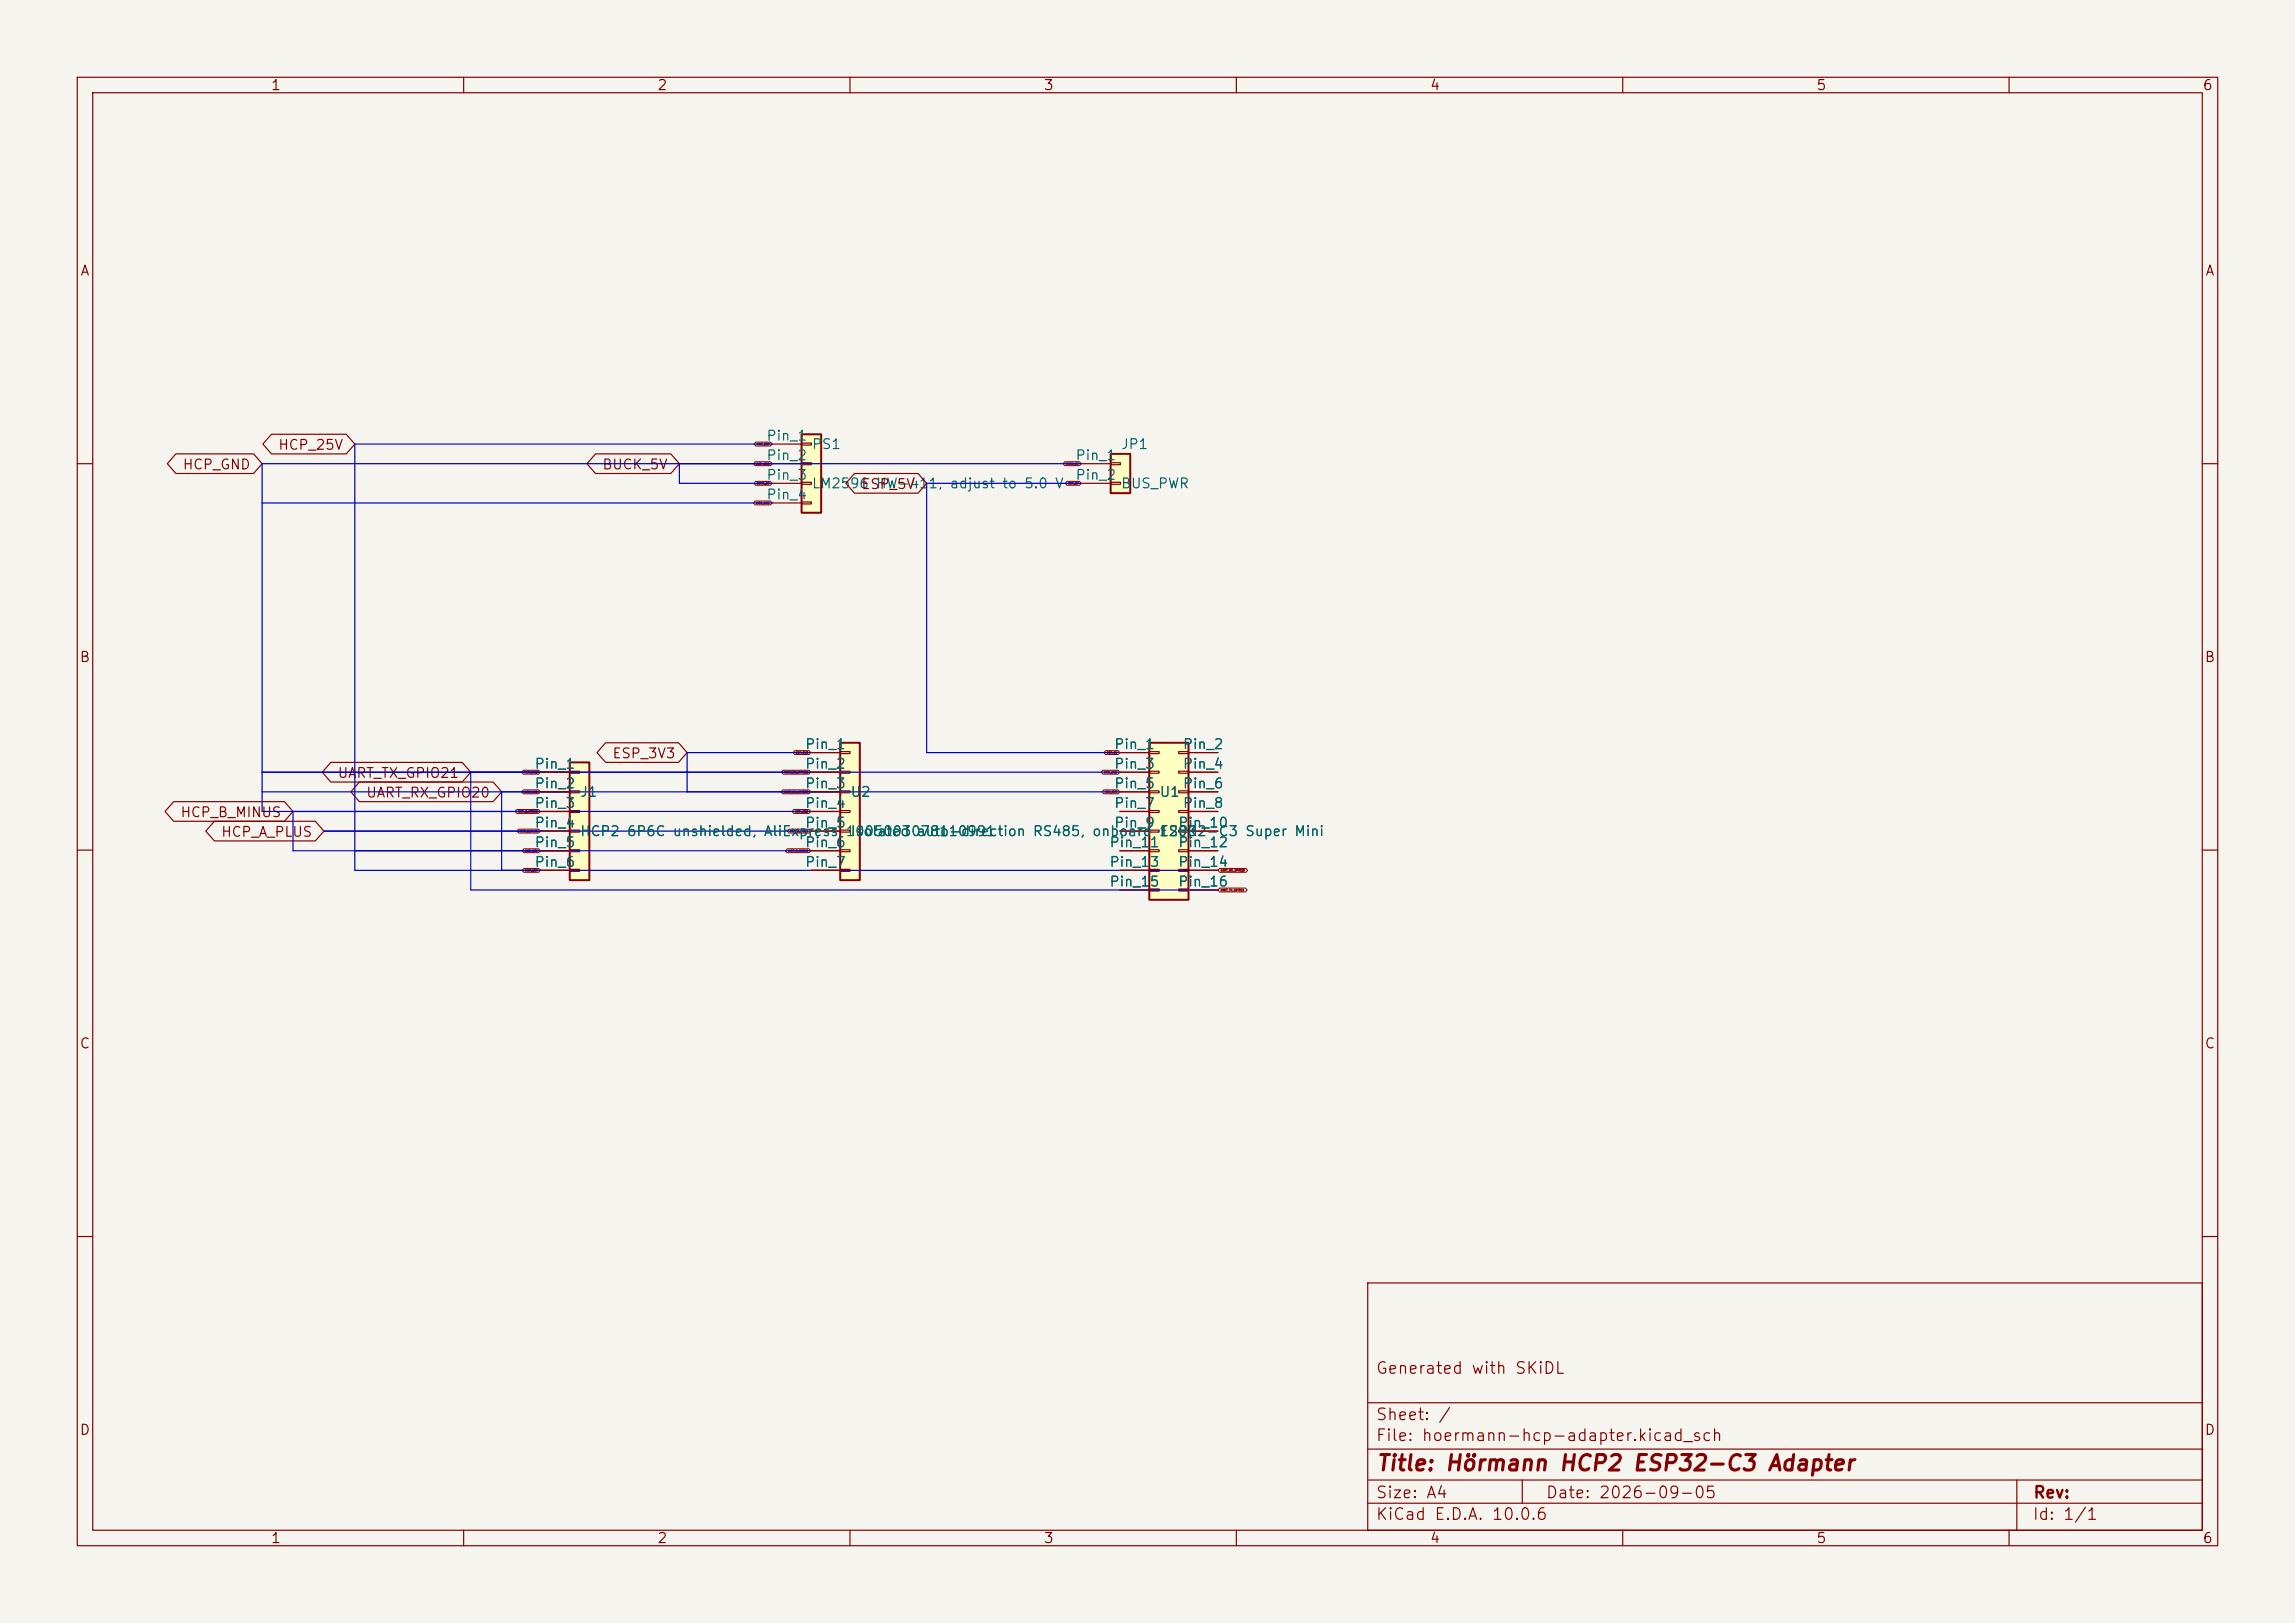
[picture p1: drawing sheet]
<svg xmlns="http://www.w3.org/2000/svg" width="297mm" height="210mm" viewBox="0 0 297 210" stroke-linecap="round" stroke-linejoin="round" font-family="sans-serif">
<defs><g id="words">
<text font-size="2" fill="#840000" x="178" y="190.8">Title: Hörmann HCP2 ESP32-C3 Adapter</text>
<g font-size="1.5" fill="#840000">
<text x="178" y="178.1">Generated with SKiDL</text>
<text x="178" y="184.1">Sheet: /</text>
<text x="178" y="186.8">File: hoermann-hcp-adapter.kicad_sch</text>
<text x="178" y="197">KiCad E.D.A. 10.0.6</text>
<text x="178" y="194.2">Size: A4</text>
<text x="200" y="194.2">Date: 2026-09-05</text>
<text x="263" y="197">Id: 1/1</text>
<text x="263" y="194.2">Rev:</text>
</g>
<g font-size="1.3" fill="#840000">
<text x="35" y="12">1</text>
<text x="85" y="12">2</text>
<text x="135" y="12">3</text>
<text x="185" y="12">4</text>
<text x="235" y="12">5</text>
<text x="285" y="12">6</text>
<text x="10.3" y="36">A</text>
<text x="285.3" y="36">A</text>
<text x="35.9" y="58.5">HCP_25V</text>
<text x="23.6" y="61.1">HCP_GND</text>
<text x="77.9" y="61.1">BUCK_5V</text>
<text x="111.4" y="63.6">ESP_5V</text>
<text x="10.2" y="86">B</text>
<text x="285.2" y="86">B</text>
<text x="43.6" y="101">UART_TX_GPIO21</text>
<text x="79.2" y="98.4">ESP_3V3</text>
<text x="23.3" y="106.1">HCP_B_MINUS</text>
<text x="47.3" y="103.5">UART_RX_GPIO20</text>
<text x="28.5" y="108.6">HCP_A_PLUS</text>
<text x="10.2" y="136">C</text>
<text x="285.2" y="136">C</text>
<text x="10.2" y="186">D</text>
<text x="285.2" y="186">D</text>
<text x="35" y="200">1</text>
<text x="85" y="200">2</text>
<text x="135" y="200">3</text>
<text x="185" y="200">4</text>
<text x="235" y="200">5</text>
<text x="285" y="200">6</text>
</g>
<g font-size="1.3" fill="#006464">
<text x="99.1" y="57.3">Pin_1</text>
<text x="99.1" y="59.9">Pin_2</text>
<text x="105" y="58.4">PS1</text>
<text x="139.1" y="59.9">Pin_1</text>
<text x="145" y="58.4">JP1</text>
<text x="99.1" y="62.4">Pin_3</text>
<text x="99.1" y="64.9">Pin_4</text>
<text x="105" y="63.5">LM2596 HW-411, adjust to 5.0 V</text>
<text x="139.1" y="62.4">Pin_2</text>
<text x="145" y="63.5">BUS_PWR</text>
<text x="69.1" y="99.8">Pin_1</text>
<text x="104.1" y="97.2">Pin_1</text>
<text x="104.1" y="99.8">Pin_2</text>
<text x="144.1" y="97.2">Pin_1</text>
<text x="144.1" y="99.8">Pin_3</text>
<text x="153" y="97.2">Pin_2</text>
<text x="153" y="99.8">Pin_4</text>
<text x="69.1" y="102.3">Pin_2</text>
<text x="69.1" y="104.9">Pin_3</text>
<text x="69.1" y="107.4">Pin_4</text>
<text x="75" y="103.4">J1</text>
<text x="104.1" y="102.3">Pin_3</text>
<text x="104.1" y="104.9">Pin_4</text>
<text x="104.1" y="107.4">Pin_5</text>
<text x="110" y="103.4">U2</text>
<text x="144.1" y="102.3">Pin_5</text>
<text x="144.1" y="104.9">Pin_7</text>
<text x="144.1" y="107.4">Pin_9</text>
<text x="150" y="103.4">U1</text>
<text x="152.4" y="107.4">Pin_10</text>
<text x="153" y="102.3">Pin_6</text>
<text x="153" y="104.9">Pin_8</text>
<text x="69.1" y="109.9">Pin_5</text>
<text x="69.1" y="112.5">Pin_6</text>
<text x="75" y="108.5">HCP2 6P6C unshielded, AliExpress</text>
<text x="104.1" y="109.9">Pin_6</text>
<text x="104.1" y="112.5">Pin_7</text>
<text x="109.3" y="108.5">1005003078110991</text>
<text x="110" y="108.5">Isolated auto-direction RS485, onboard 120R</text>
<text x="143.5" y="109.9">Pin_11</text>
<text x="143.5" y="112.5">Pin_13</text>
<text x="150" y="108.5">ESP32-C3 Super Mini</text>
<text x="152.4" y="109.9">Pin_12</text>
<text x="152.4" y="112.5">Pin_14</text>
<text x="143.5" y="115">Pin_15</text>
<text x="152.4" y="115">Pin_16</text>
</g>
<g font-size=".3" fill="#840000">
<text x="97.9" y="57.7">HCP_25V</text>
<text x="97.8" y="60.2">HCP_GND</text>
<text x="97.8" y="65.3">HCP_GND</text>
<text x="97.9" y="62.7">BUCK_5V</text>
<text x="137.9" y="60.2">BUCK_5V</text>
<text x="138.2" y="62.7">ESP_5V</text>
<text x="67.8" y="100.1">HCP_GND</text>
<text x="101.5" y="100.1">UART_TX_GPIO21</text>
<text x="103" y="97.6">ESP_3V3</text>
<text x="142.8" y="100.1">HCP_GND</text>
<text x="143.2" y="97.6">ESP_5V</text>
<text x="67" y="105.2">HCP_B_MINUS</text>
<text x="67.2" y="107.7">HCP_A_PLUS</text>
<text x="67.8" y="102.7">HCP_GND</text>
<text x="101.4" y="102.7">UART_RX_GPIO20</text>
<text x="102.2" y="107.7">HCP_A_PLUS</text>
<text x="102.8" y="105.2">HCP_GND</text>
<text x="143" y="102.7">ESP_3V3</text>
<text x="67.9" y="112.8">HCP_25V</text>
<text x="67.9" y="110.3">HCP_25V</text>
<text x="102" y="110.3">HCP_B_MINUS</text>
<text x="157.9" y="112.8">UART_RX_GPIO20</text>
<text x="157.9" y="115.4">UART_TX_GPIO21</text>
</g>
</g></defs>
<path d="M0 0h297v210h-297z" fill="#f5f4ef" stroke="#f5f4ef" stroke-width=".13"/>
<g fill="none" stroke="#840000" stroke-width=".15">
<path d="M10 10h277v190h-277zM12 12h273v186h-273zM60 10v2M110 10v2M160 10v2M210 10v2M260 10v2M10 60h2M285 60h2M10 110h2M285 110h2M10 160h2"/>
<path d="M177 166h108v32h-108zM285 160h2M60 198v2M110 198v2M160 198v2M177 194.5h108M177 191.5h108M177 187.5h108M177 181.5h108M197 191.5v3M210 198v2M260 198v2"/>
<path d="M261 191.5v6.5"/>
</g>
<path d="M148.7 96.1h5.1v20.3h-5.1z" fill="#ffffc2"/>
<path d="M148.7 96.1h5.1v20.3h-5.1z" fill="none" stroke="#840000" stroke-width=".25"/>
<g fill="none" stroke="#840000" stroke-width=".15">
<path d="M144.9 97.4h3.8M144.9 99.9h3.8M148.7 97.3h1.3v.2h-1.3zM148.7 99.8h1.3v.2h-1.3zM152.5 97.3h1.3v.2h-1.3zM152.5 99.8h1.3v.2h-1.3zM153.8 97.4h3.8M153.8 99.9h3.8M144.9 102.5h3.8M144.9 105h3.8M144.9 107.5h3.8M144.9 110.1h3.8"/>
<path d="M144.9 112.6h3.8M144.9 115.2h3.8M148.7 102.3h1.3v.3h-1.3zM148.7 104.9h1.3v.2h-1.3zM148.7 107.4h1.3v.3h-1.3zM148.7 110h1.3v.2h-1.3zM148.7 112.5h1.3v.2h-1.3zM148.7 115h1.3v.3h-1.3zM152.5 102.3h1.3v.3h-1.3zM152.5 104.9h1.3v.2h-1.3zM152.5 107.4h1.3v.3h-1.3zM152.5 110h1.3v.2h-1.3z"/>
<path d="M152.5 112.5h1.3v.2h-1.3zM152.5 115h1.3v.3h-1.3zM153.8 102.5h3.8M153.8 105h3.8M153.8 107.5h3.8M153.8 110.1h3.8M153.8 112.6h3.8M153.8 115.2h3.8"/>
</g>
<path d="M103.7 56.2h2.6v10.1h-2.6z" fill="#ffffc2"/>
<path d="M103.7 56.2h2.6v10.1h-2.6z" fill="none" stroke="#840000" stroke-width=".25"/>
<path d="M99.9 57.5h3.8M103.7 57.3h1.3v.3h-1.3zM103.7 59.9h1.3v.2h-1.3zM99.9 60h3.8M99.9 62.5h3.8M99.9 65.1h3.8M103.7 62.4h1.3v.3h-1.3zM103.7 65h1.3v.2h-1.3z" fill="none" stroke="#840000" stroke-width=".15"/>
<path d="M73.7 98.7h2.6v15.2h-2.6z" fill="#ffffc2"/>
<path d="M73.7 98.7h2.6v15.2h-2.6z" fill="none" stroke="#840000" stroke-width=".25"/>
<path d="M69.9 99.9h3.8M73.7 99.8h1.3v.2h-1.3zM69.9 102.5h3.8M69.9 105h3.8M69.9 107.5h3.8M69.9 110.1h3.8M69.9 112.6h3.8M73.7 102.3h1.3v.3h-1.3zM73.7 104.9h1.3v.2h-1.3zM73.7 107.4h1.3v.3h-1.3zM73.7 110h1.3v.2h-1.3zM73.7 112.5h1.3v.2h-1.3z" fill="none" stroke="#840000" stroke-width=".15"/>
<path d="M108.7 96.1h2.6v17.8h-2.6z" fill="#ffffc2"/>
<path d="M108.7 96.1h2.6v17.8h-2.6z" fill="none" stroke="#840000" stroke-width=".25"/>
<g fill="none" stroke="#840000" stroke-width=".15">
<path d="M104.9 97.4h3.8M104.9 99.9h3.8M108.7 97.3h1.3v.2h-1.3zM108.7 99.8h1.3v.2h-1.3zM104.9 102.5h3.8M104.9 105h3.8M104.9 107.5h3.8M104.9 110.1h3.8M104.9 112.6h3.8M108.7 102.3h1.3v.3h-1.3zM108.7 104.9h1.3v.2h-1.3zM108.7 107.4h1.3v.3h-1.3z"/>
<path d="M108.7 110h1.3v.2h-1.3zM108.7 112.5h1.3v.2h-1.3z"/>
</g>
<path d="M143.7 58.7h2.6v5.1h-2.6z" fill="#ffffc2"/>
<path d="M143.7 58.7h2.6v5.1h-2.6z" fill="none" stroke="#840000" stroke-width=".25"/>
<g fill="none" stroke="#840000" stroke-width=".15">
<path d="M22.8 58.7h10l1.1 1.3-1.1 1.3h-10l-1.1-1.3zM35.1 56.2h9.7l1.1 1.3-1.1 1.2h-9.7l-1.1-1.2zM77.1 58.7h9.7l1.1 1.3-1.1 1.3h-9.7l-1.1-1.3zM143.7 59.9h1.3v.2h-1.3zM110.6 61.3h8.2l1.1 1.2-1.1 1.3h-8.2l-1.1-1.3zM139.9 60h3.8M139.9 62.5h3.8M143.7 62.4h1.3v.3h-1.3zM42.8 98.6h17l1.1 1.3-1.1 1.3h-17l-1.1-1.3zM69.9 99.9h3.8M78.4 96.1h9.4l1.1 1.3-1.1 1.3h-9.4l-1.1-1.3zM104.9 97.4h3.8"/>
<path d="M104.9 99.9h3.8M144.9 97.4h3.8M144.9 99.9h3.8M153.8 97.4h3.8M153.8 99.9h3.8M22.5 103.7h14.3l1.1 1.3-1.1 1.3h-14.3l-1.1-1.3zM27.7 106.3h13.1l1.1 1.2-1.1 1.3h-13.1l-1.1-1.3zM46.5 101.2h17.3l1.1 1.3-1.1 1.2h-17.3l-1.1-1.2zM69.9 102.5h3.8M69.9 105h3.8M69.9 107.5h3.8M69.9 110.1h3.8"/>
<path d="M69.9 112.6h3.8M104.9 102.5h3.8M104.9 105h3.8M104.9 107.5h3.8M104.9 110.1h3.8M104.9 112.6h3.8M144.9 102.5h3.8M144.9 105h3.8M144.9 107.5h3.8M144.9 110.1h3.8M144.9 112.6h3.8M144.9 115.2h3.8"/>
<path d="M153.8 102.5h3.8M153.8 105h3.8M153.8 107.5h3.8M153.8 110.1h3.8M153.8 112.6h3.8M153.8 115.2h3.8"/>
</g>
<g fill="none" stroke="#840000" stroke-width=".13">
<path d="M97.7 59.7h2l.2 .3-.2 .3h-2l-.2-.3zM97.8 57.2h1.9l.2 .3-.2 .2h-1.9l-.2-.2zM137.8 59.7h1.9l.2 .3-.2 .3h-1.9l-.2-.3zM97.7 64.8h2l.2 .3-.2 .2h-2l-.2-.2zM97.8 62.3h1.9l.2 .2-.2 .3h-1.9l-.2-.3zM138.1 62.3h1.6l.2 .2-.2 .3h-1.6l-.2-.3zM67.7 99.7h2l.2 .2-.2 .3h-2l-.2-.3zM101.4 99.7h3.3l.2 .2-.2 .3h-3.3l-.3-.3zM102.8 97.1h1.9l.2 .3-.2 .2h-1.9l-.2-.2zM142.7 99.7h2l.2 .2-.2 .3h-2l-.2-.3zM143.1 97.1h1.6l.2 .3-.2 .2h-1.6l-.2-.2zM66.9 104.7h2.8l.2 .3-.2 .3h-2.8l-.2-.3z"/>
<path d="M67.1 107.3h2.6l.2 .2-.2 .3h-2.6l-.2-.3zM67.7 102.2h2l.2 .3-.2 .2h-2l-.2-.2zM67.8 112.4h1.9l.2 .2-.2 .3h-1.9l-.2-.3zM67.8 109.8h1.9l.2 .3-.2 .2h-1.9l-.2-.2zM101.3 102.2h3.4l.2 .3-.2 .2h-3.4l-.2-.2zM101.9 109.8h2.8l.2 .3-.2 .2h-2.8l-.2-.2zM102.1 107.3h2.6l.2 .2-.2 .3h-2.6l-.2-.3zM102.7 104.7h2l.2 .3-.2 .3h-2l-.2-.3zM142.8 102.2h1.9l.2 .3-.2 .2h-1.9l-.2-.2zM157.8 114.9h3.4l.2 .3-.2 .2h-3.4l-.2-.2zM157.8 112.4h3.4l.3 .2-.3 .3h-3.4l-.2-.3z"/>
</g>
<path d="M99.9 57.5h-54v55.1h111.7M33.9 65.1h66M87.9 60v2.5h12M139.9 62.5h-20v34.9h25M139.9 60h-106v45h71M33.9 99.9h111M60.9 99.9v15.3h96.7M104.9 97.4h-16v5.1M33.9 102.5h111M37.9 105v5.1h67M41.9 107.5h63M64.9 102.5v10.1" fill="none" stroke="#0000c2" stroke-width=".15"/>
<use href="#words"/>
</svg>
